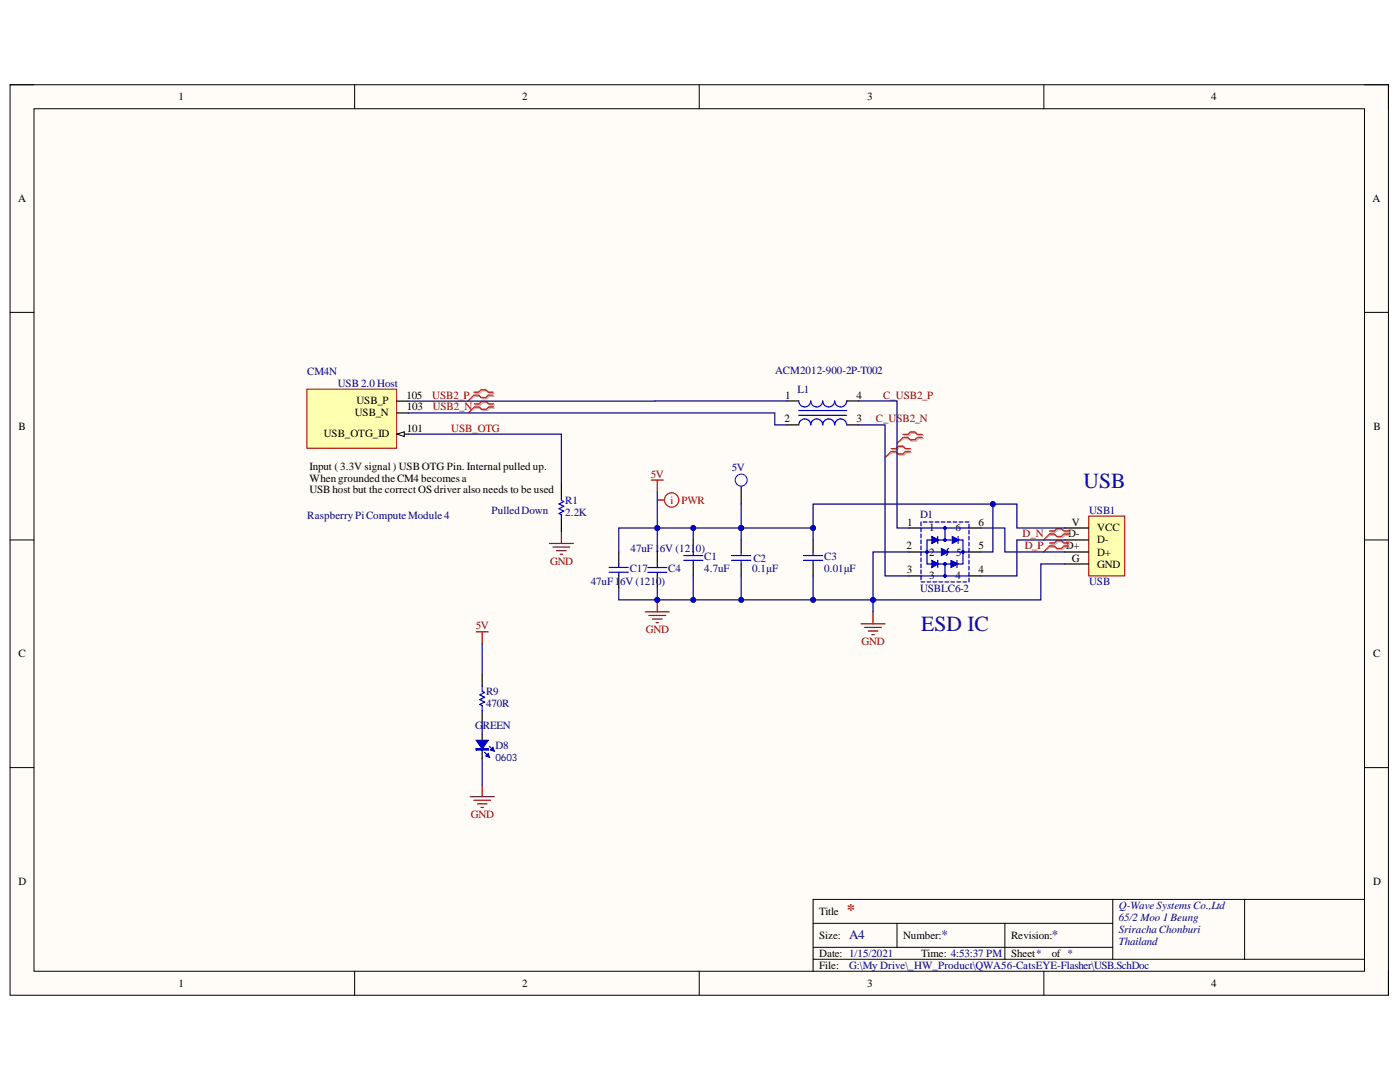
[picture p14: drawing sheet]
<svg xmlns="http://www.w3.org/2000/svg" width="279mm" height="216mm" viewBox="0 0 279 216" stroke-linecap="round" stroke-linejoin="round" font-family="sans-serif">
<defs><g id="words">
<g font-size="4.3" fill="#000080">
<text x="216.3" y="97.3">USB</text>
<text x="183.9" y="125.9">ESD IC</text>
</g>
<text font-size="3.2" fill="#800000" x="169" y="182.5">*</text>
<g font-size="2.6" fill="#000080">
<text x="169.5" y="187.4">A4</text>
<text x="187.9" y="187.4">*</text>
<text x="209.9" y="187.4">*</text>
</g>
<g font-size="2.2">
<text x="35.6" y="20">1</text>
<text x="104.2" y="20">2</text>
<text x="173" y="20">3</text>
<text x="241.7" y="20">4</text>
<text x="3.6" y="40.3">A</text>
<text x="273.9" y="40.3">A</text>
<text x="70.8" y="83.1">USB_N</text>
<text x="71.1" y="80.7">USB_P</text>
<text x="81.1" y="79.5">105</text>
<text x="81.2" y="81.9">103</text>
<text x="156.7" y="79.5">1</text>
<text x="170.9" y="79.5">4</text>
<text x="3.7" y="85.8">B</text>
<text x="64.6" y="87.3">USB_OTG_ID</text>
<text x="81.2" y="86.1">101</text>
<text x="156.5" y="84.2">2</text>
<text x="170.9" y="84.2">3</text>
<text x="274.1" y="85.8">B</text>
<text x="61.7" y="93.7">Input ( 3.3V signal ) USB OTG Pin. Internal pulled up.</text>
<text x="61.7" y="96.1">WhengroundedtheCM4 becomesa</text>
<text x="61.7" y="98.4">USB host but the correct OS driver also needs to be used</text>
<text x="181.1" y="104.9">1</text>
<text x="185.5" y="106.1">1</text>
<text x="190.7" y="106.1">6</text>
<text x="195.3" y="104.9">6</text>
<text x="213.2" y="107.2">D-</text>
<text x="213.9" y="104.9">V</text>
<text x="219" y="106.1">VCC</text>
<text x="180.9" y="109.6">2</text>
<text x="185.5" y="110.9">2</text>
<text x="190.8" y="110.9">5</text>
<text x="195.3" y="109.6">5</text>
<text x="212.7" y="109.6">D+</text>
<text x="213.9" y="112.1">G</text>
<text x="219" y="108.4">D-</text>
<text x="219" y="110.9">D+</text>
<text x="219" y="113.2">GND</text>
<text x="181" y="114.4">3</text>
<text x="185.5" y="115.6">3</text>
<text x="190.7" y="115.6">4</text>
<text x="195.3" y="114.4">4</text>
<text x="3.7" y="131.2">C</text>
<text x="274" y="131.2">C</text>
<text x="3.7" y="176.5">D</text>
<text x="274" y="176.5">D</text>
<text x="163.5" y="182.5">Title</text>
<text x="163.5" y="187.4">Size:</text>
<text x="163.5" y="190.9">Date: 1/15/2021</text>
<text x="180.2" y="187.4">Number:</text>
<text x="183.9" y="190.9">Time: 4:53:37 PM</text>
<text x="201.8" y="187.4">Revision:</text>
<text x="201.8" y="190.9">Sheet*</text>
<text x="209.9" y="190.9">of *</text>
<text x="35.6" y="196.9">1</text>
<text x="104.2" y="196.9">2</text>
<text x="163.5" y="193.3">File:</text>
<text x="173" y="196.9">3</text>
<text x="241.7" y="196.9">4</text>
</g>
<g font-size="2.2" fill="#000080">
<text x="61.3" y="74.8">CM4N</text>
<text x="67.4" y="77.2">USB 2.0 Host</text>
<text x="154.7" y="74.7">ACM2012-900-2P-T002</text>
<text x="159.2" y="78.3">L1</text>
<text x="146.1" y="93.9">5V</text>
<text x="112.8" y="100.6">R1</text>
<text x="61.3" y="103.6">RaspberryPiComputeModule4</text>
<text x="98.1" y="102.6">PulledDown</text>
<text x="112.8" y="102.9">2.2K</text>
<text x="183.6" y="103.4">D1</text>
<text x="217.4" y="102.5">USB1</text>
<text x="125.8" y="110.1">47uF16V (1210)</text>
<text x="140.6" y="111.8">C1</text>
<text x="150.4" y="112.1">C2</text>
<text x="164.5" y="111.8">C3</text>
<text x="117.9" y="116.7">47uF16V (1210)</text>
<text x="125.7" y="114.2">C17</text>
<text x="133.4" y="114.2">C4</text>
<text x="140.6" y="114.2">4.7uF</text>
<text x="150.1" y="114.2">0.1µF</text>
<text x="164.5" y="114.2">0.01µF</text>
<text x="183.6" y="118.2">USBLC6-2</text>
<text x="217.4" y="116.8">USB</text>
<text x="97" y="138.6">R9</text>
<text x="97" y="141">470R</text>
<text x="94.8" y="145.5">GREEN</text>
<text x="98.9" y="149.4">D8</text>
<text x="223.3" y="181.4">Q-Wave Systems Co.,Ltd</text>
<text x="223.3" y="183.7">65/2 Moo 1 Beung</text>
<text x="223.3" y="186.1">Sriracha Chonburi</text>
<text x="223.3" y="188.5">Thailand</text>
<text x="169.5" y="193.3">G:\My Drive\_HW_Product\QWA56-CatsEYE-Flasher\USB.SchDoc</text>
</g>
<g font-size="2.2" fill="#800000">
<text x="86.3" y="79.5">USB2_P</text>
<text x="86.3" y="81.9">USB2_N</text>
<text x="176.2" y="79.5">C_USB2_P</text>
<text x="90.1" y="86.1">USB_OTG</text>
<text x="174.8" y="84.2">C_USB2_N</text>
<text x="129.9" y="95.3">5V</text>
<text x="204.1" y="107.2">D_N</text>
<text x="109.8" y="112.7">GND</text>
<text x="204.5" y="109.6">D_P</text>
<text x="95" y="125.6">5V</text>
<text x="128.9" y="126.3">GND</text>
<text x="171.9" y="128.8">GND</text>
<text x="94" y="163.3">GND</text>
</g>
<g font-size="2.2" fill="#f00">
<text x="133.8" y="100.5">i</text>
<text x="136" y="100.5">PWR</text>
</g>
<text font-size="2" fill="#000080" x="98.9" y="151.8">0603</text>
</g></defs>
<path d="M2 16.9h275.1v181.7h-275.1z" fill-rule="evenodd" fill="#fffcf8"/>
<path d="M2 16.9h275.1v181.7h-275.1z" fill="none" stroke="#000" stroke-width=".2"/>
<path d="M6.8 21.7h265.5v172.1h-265.5z" fill-rule="evenodd" fill="#fffcf8"/>
<g fill="none" stroke="#000" stroke-width=".2">
<path d="M2 16.9h4.8M70.8 16.9v4.8M139.5 16.9v4.8M208.3 16.9v4.8M272.3 16.9h4.8v4.8M6.8 21.7h265.5v172.1h-265.5zM2 62.3h4.8M272.3 62.3h4.8M2 107.7h4.8M272.3 107.7h4.8M2 153.2h4.8M272.3 153.2h4.8"/>
<path d="M222.1 179.5v11.9M248.4 179.5v11.9M272.3 179.5h-110v14.3M70.8 193.8v4.8M139.5 193.8v4.8M162.3 184.2h59.8M162.3 191.4h110M162.3 189h59.8M179 184.2v4.8M200.5 184.2v7.2M208.3 193.8v4.8M277.1 193.8v4.8"/>
</g>
<path d="M61.3 77.7h17.9v11.8h-17.9z" fill-rule="evenodd" fill="#ffffb0"/>
<path d="M61.3 77.7h17.9v11.8h-17.9z" fill="none" stroke="#800000" stroke-width=".2"/>
<path d="M79.2 82.4h2.3M79.2 86.6h2.3" fill="none" stroke="#000" stroke-width=".24"/>
<path d="M79.2 86.6l1.5-.4v.9z" fill="#f8fcff"/>
<path d="M79.2 86.6l1.5-.4v.9z" fill="none" stroke="#000" stroke-width=".2"/>
<path d="M79.2 80h2.2M147.9 95.8v4.8M138.3 107.7v2.4M138.3 112.5v2.4M147.9 107.7v2.4M147.9 112.5v2.4M162.3 107.7v2.4M162.3 112.5v2.4" fill="none" stroke="#000" stroke-width=".24"/>
<path d="M94.8 78.5h1l.4-.5h1l.5 .5h.9M94.8 79.1h1l.4 .5h1l.5-.5h.9M94.9 80.8h1l.4-.4h1l.5 .4h.9M94.9 81.4h1l.4 .5h1l.5-.5h.9" fill="none" stroke="#d0a19e" stroke-width=".24"/>
<path d="M94.8 79.1l-1.4 .9M94.9 81.4l-1.4 1" fill="none" stroke="#d0a19e" stroke-width=".2"/>
<path d="M94.6 78.2h.9l.5-.4h1l.4 .4h1M94.6 78.8h.9l.5 .5h1l.4-.5h1M94.7 80.6h.9l.5-.5h1l.4 .5h1M94.7 81.2h.9l.5 .5h1l.4-.5h1" fill="none" stroke="#f00" stroke-width=".24"/>
<path d="M94.6 78.8l-1.2 1.2M94.7 81.2l-1.2 1.2" fill="none" stroke="#f00" stroke-width=".2"/>
<path d="M130 95.8h2.4M131.2 95.8v2.4M171.8 124.5h4.8M172.6 125.2h3.3M173.3 125.9h1.9M174 126.6h.5M174.2 122.1v2.4" fill="none" stroke="#800000" stroke-width=".24"/>
<path d="M136.4 111.8h3.9M136.4 110.9h3.9M138.3 110.1v.8M138.3 111.8v.7M146 111.8h3.8M146 110.9h3.8M147.9 110.1v.8M147.9 111.8v.7M160.4 111.8h3.8M160.4 110.9h3.8M162.3 110.1v.8M162.3 111.8v.7" fill="none" stroke="#00f" stroke-width=".24"/>
<circle cx="147.9" cy="95.8" r="1.2" fill="#fff"/>
<circle cx="147.9" cy="95.8" r="1.2" fill="none" stroke="#00f" stroke-width=".2"/>
<g fill="none" stroke="#f00" stroke-width=".24">
<path d="M131.2 99.8h1.4"/>
<circle cx="134" cy="99.8" r="1.44"/>
</g>
<path d="M181.4 105.4h2.4M181.4 110.1h2.4M181.4 114.9h2.4M193.4 105.4h2.4M193.4 110.1h2.4M193.4 114.9h2.4" fill="none" stroke="#000" stroke-width=".24"/>
<g fill="none" stroke="#00f" stroke-width=".24">
<path d="M183.8 116.1h.7M183.8 104.2v.7M183.8 106.6v.7M183.8 107.7v.8M183.8 108.9v.8M183.8 111.3v.8M183.8 112.5v.8M183.8 113.7v.8M184.3 104.2h.7M185 107.7h7.2v4.8h-7.2zM185 116.1h.7M185.4 104.2h.8"/>
<path d="M186.2 116.1h.7M186.6 104.2h.8M187.4 116.1h.7M187.8 104.2h.8M188.6 105.4v2.3M188.6 112.5v2.4M188.6 116.1h.7M189 104.2h.8M189.8 116.1h.7M190.2 104.2h.8M191 116.1h.7M191.4 104.2h.8"/>
<path d="M192.2 116.1h.7M192.6 104.2h.8M193.4 114.2v.7h-9.6v.8M193.4 109.4v.7h-9.6v.8M193.4 104.6v.8h-9.6v.7M193.4 105.8v.8M193.4 107v.7M193.4 108.2v.7M193.4 110.6v.7M193.4 111.8v.7M193.4 113v.7M193.4 115.4v.7"/>
<circle cx="185" cy="110.1" r=".24"/>
<circle cx="188.6" cy="107.8" r=".24"/>
<circle cx="188.6" cy="114.9" r=".24"/>
<circle cx="188.6" cy="105.4" r=".24"/>
<circle cx="188.6" cy="112.5" r=".24"/>
<circle cx="192.2" cy="110.1" r=".24"/>
</g>
<path d="M187.9 109.4l1.4 .7-1.4 .8z" fill="#00f"/>
<path d="M187.9 109.4l1.4 .7-1.4 .8z" fill="none" stroke="#00f" stroke-width=".2"/>
<path d="M189.3 109.4l-.2 .3v.9l-.3 .3" fill="none" stroke="#00f" stroke-width=".24"/>
<path d="M186 111.8l1.4 .7-1.4 .7z" fill="#00f"/>
<path d="M186 111.8l1.4 .7-1.4 .7z" fill="none" stroke="#00f" stroke-width=".2"/>
<path d="M187.1 111.8v1.4" fill="none" stroke="#00f" stroke-width=".24"/>
<path d="M189.8 111.8l1.4 .7-1.4 .7z" fill="#00f"/>
<path d="M189.8 111.8l1.4 .7-1.4 .7z" fill="none" stroke="#00f" stroke-width=".2"/>
<path d="M191 111.8v1.4" fill="none" stroke="#00f" stroke-width=".24"/>
<path d="M186 107l1.4 .7-1.4 .8z" fill="#00f"/>
<path d="M186 107l1.4 .7-1.4 .8z" fill="none" stroke="#00f" stroke-width=".2"/>
<path d="M187.1 107v1.5" fill="none" stroke="#00f" stroke-width=".24"/>
<path d="M190 107l1.5 .7-1.5 .8z" fill="#00f"/>
<path d="M190 107l1.5 .7-1.5 .8z" fill="none" stroke="#00f" stroke-width=".2"/>
<path d="M159.4 80a1.2 1.2 0 0 0 1.2 1.2 1.2 1.2 0 0 0 1.2-1.2 1.19 1.19 0 0 0 1.2 1.2 1.19 1.19 0 0 0 1.2-1.2 1.2 1.2 0 0 0 1.2 1.2 1.2 1.2 0 0 0 1.2-1.2 1.19 1.19 0 0 0 1.2 1.2 1.19 1.19 0 0 0 1.2-1.2M159.4 84.8a1.2 1.2 0 0 1 1.2-1.2 1.2 1.2 0 0 1 1.2 1.2 1.19 1.19 0 0 1 1.2-1.2 1.19 1.19 0 0 1 1.2 1.2 1.2 1.2 0 0 1 1.2-1.2 1.2 1.2 0 0 1 1.2 1.2 1.19 1.19 0 0 1 1.2-1.2 1.19 1.19 0 0 1 1.2 1.2M129.3 114.2h3.8M129.3 113.2h3.8M131.2 112.5v.7M131.2 114.2v.7M191.2 107v1.5" fill="none" stroke="#00f" stroke-width=".24"/>
<path d="M157 80h2.4M157 84.8h2.4M169 80h2.4M169 84.8h2.4M131.2 110.1v2.4M131.2 114.9v2.4" fill="none" stroke="#000" stroke-width=".24"/>
<path d="M159.4 82.9h9.6M159.4 81.9h9.6" fill="none" stroke="#0000bf" stroke-width=".24"/>
<path d="M131.2 119.7v2.4M128.8 122.1h4.8M129.5 122.8h3.3M130.2 123.5h1.9M130.9 124.2h.5" fill="none" stroke="#800000" stroke-width=".24"/>
<circle cx="131.2" cy="119.7" r=".48" fill="#000080"/>
<circle cx="131.2" cy="119.7" r=".48" fill="none" stroke="#000080" stroke-width=".2"/>
<path d="M217.3 103h7.2v11.9h-7.2z" fill-rule="evenodd" fill="#ffffb0"/>
<path d="M217.3 103h7.2v11.9h-7.2z" fill="none" stroke="#800000" stroke-width=".2"/>
<path d="M112 96.5v2.4M112 103.7v2.4M123.5 110.1v2.4M123.5 114.9v2.4M212.5 105.4h4.8M212.5 107.7h4.8M212.5 110.1h4.8M212.5 112.5h4.8M96.2 134.6v2.4M96.2 141.8v2.3M96.2 146.5v1.2M96.2 149.4v1.9" fill="none" stroke="#000" stroke-width=".24"/>
<path d="M109.6 108.4h4.8M110.4 109.2h3.3M111.1 109.9h1.9M111.8 110.6h.5M112 106.1v2.3" fill="none" stroke="#800000" stroke-width=".24"/>
<path d="M112 98.9v.9l.5 .3-.9 .5 .9 .4-.9 .5 .9 .5-.9 .5 .4 .2v1M121.6 114.2h3.8M121.6 113.2h3.8M123.5 112.5v.7M123.5 114.2v.7M96.2 137v.9l.5 .3-.9 .5 .9 .4-.9 .5 .9 .5-.9 .5 .4 .2v1" fill="none" stroke="#00f" stroke-width=".24"/>
<path d="M178.1 89.7h.9l.5-.4h1l.4 .4h1M178.1 90.3h.9l.5 .5h1l.4-.5h1M180.5 86.9h.9l.5-.5h.9l.5 .5h1M180.5 87.5h.9l.5 .5h.9l.5-.5h1M209.7 106.2h.9l.5-.5h1l.5 .5h.9M209.7 106.8h.9l.5 .5h1l.5-.5h.9M209.7 108.6h.9l.5-.5h1l.5 .5h.9M209.7 109.2h.9l.5 .5h1l.5-.5h.9" fill="none" stroke="#d0a19e" stroke-width=".24"/>
<path d="M178.1 90.3l-1.5 1M180.5 87.5l-1.5 1M209.7 106.8l-1.5 .9M209.7 109.2l-1.5 .9" fill="none" stroke="#d0a19e" stroke-width=".2"/>
<path d="M177.8 89.5h1l.5-.5h.9l.5 .5h1M177.8 90.1h1l.5 .5h.9l.5-.5h1M180.2 86.7h1l.5-.5h.9l.5 .5h.9M180.2 87.3h1l.5 .5h.9l.5-.5h.9M209.4 106h1l.5-.5h.9l.5 .5h1M209.4 106.6h1l.5 .4h.9l.5-.4h1M209.4 108.3h1l.5-.4h.9l.5 .4h1M209.4 108.9h1l.5 .5h.9l.5-.5h1" fill="none" stroke="#f00" stroke-width=".24"/>
<path d="M177.8 90.1l-1.2 1.2M180.2 87.3l-1.2 1.2M209.4 106.6l-1.2 1.1M209.4 108.9l-1.2 1.2" fill="none" stroke="#f00" stroke-width=".2"/>
<path d="M95 147.7h2.4l-1.2 1.7z" fill="#00f"/>
<path d="M95 147.7h2.4l-1.2 1.7zM96.7 150.1l1 1M97.7 148.9l.9 1" fill="none" stroke="#00f" stroke-width=".24"/>
<path d="M97 150.8l.4-.4 .3 .7z" fill="#00f"/>
<path d="M97 150.8l.4-.4 .3 .7z" fill="none" stroke="#00f" stroke-width=".24"/>
<path d="M97.9 149.6l.5-.4 .2 .7z" fill="#00f"/>
<path d="M95 149.4h2.4v.2h-2.4zM95 149.5h2.4M97.9 149.6l.5-.4 .2 .7z" fill="none" stroke="#00f" stroke-width=".24"/>
<path d="M95 149.4h2.4v.2h-2.4z" fill="none" stroke="#00f" stroke-width=".2"/>
<path d="M95 126.1h2.4M96.2 126.1v2.4M93.8 159h4.8M94.6 159.7h3.3M96.2 156.6v2.4M95.3 160.4h1.9M96 161.1h.5" fill="none" stroke="#800000" stroke-width=".24"/>
<path d="M147.9 100.6v4.8" fill="none" stroke="#000080" stroke-width=".24"/>
<circle cx="147.9" cy="105.4" r=".48" fill="#000080"/>
<circle cx="147.9" cy="105.4" r=".48" fill="none" stroke="#000080" stroke-width=".2"/>
<path d="M81.5 86.6h30.5v9.9M81.5 82.4h73.1v2.4h2.4M157 80h-75.6M123.5 117.3v2.4h7.7" fill="none" stroke="#000080" stroke-width=".24"/>
<circle cx="131.2" cy="119.7" r=".48" fill="#000080"/>
<circle cx="131.2" cy="119.7" r=".48" fill="none" stroke="#000080" stroke-width=".2"/>
<path d="M131.2 105.4h-7.7v4.7" fill="none" stroke="#000080" stroke-width=".24"/>
<circle cx="131.2" cy="105.4" r=".48" fill="#000080"/>
<circle cx="131.2" cy="105.4" r=".48" fill="none" stroke="#000080" stroke-width=".2"/>
<path d="M131.2 117.3v2.4h7.1" fill="none" stroke="#000080" stroke-width=".24"/>
<circle cx="138.4" cy="119.7" r=".48" fill="#000080"/>
<circle cx="138.4" cy="119.7" r=".48" fill="none" stroke="#000080" stroke-width=".2"/>
<circle cx="131.2" cy="119.7" r=".48" fill="#000080"/>
<circle cx="131.2" cy="119.7" r=".48" fill="none" stroke="#000080" stroke-width=".2"/>
<path d="M131.2 98.2v7.2h7.1" fill="none" stroke="#000080" stroke-width=".24"/>
<circle cx="131.2" cy="105.4" r=".48" fill="#000080"/>
<circle cx="131.2" cy="105.4" r=".48" fill="none" stroke="#000080" stroke-width=".2"/>
<circle cx="138.4" cy="105.4" r=".48" fill="#000080"/>
<circle cx="138.4" cy="105.4" r=".48" fill="none" stroke="#000080" stroke-width=".2"/>
<path d="M138.3 114.9v4.8h9.6v-4.8" fill="none" stroke="#000080" stroke-width=".24"/>
<circle cx="138.4" cy="119.7" r=".48" fill="#000080"/>
<circle cx="138.4" cy="119.7" r=".48" fill="none" stroke="#000080" stroke-width=".2"/>
<circle cx="147.9" cy="119.7" r=".48" fill="#000080"/>
<circle cx="147.9" cy="119.7" r=".48" fill="none" stroke="#000080" stroke-width=".2"/>
<path d="M147.9 105.4h-9.6v2.3" fill="none" stroke="#000080" stroke-width=".24"/>
<circle cx="147.9" cy="105.4" r=".48" fill="#000080"/>
<circle cx="147.9" cy="105.4" r=".48" fill="none" stroke="#000080" stroke-width=".2"/>
<circle cx="138.4" cy="105.4" r=".48" fill="#000080"/>
<circle cx="138.4" cy="105.4" r=".48" fill="none" stroke="#000080" stroke-width=".2"/>
<path d="M162.3 114.9v4.8h-14.4" fill="none" stroke="#000080" stroke-width=".24"/>
<circle cx="162.3" cy="119.7" r=".48" fill="#000080"/>
<circle cx="162.3" cy="119.7" r=".48" fill="none" stroke="#000080" stroke-width=".2"/>
<circle cx="147.9" cy="119.7" r=".48" fill="#000080"/>
<circle cx="147.9" cy="119.7" r=".48" fill="none" stroke="#000080" stroke-width=".2"/>
<path d="M147.9 105.4h14.4" fill="none" stroke="#000080" stroke-width=".24"/>
<circle cx="147.9" cy="105.4" r=".48" fill="#000080"/>
<circle cx="147.9" cy="105.4" r=".48" fill="none" stroke="#000080" stroke-width=".2"/>
<circle cx="162.3" cy="105.4" r=".48" fill="#000080"/>
<circle cx="162.3" cy="105.4" r=".48" fill="none" stroke="#000080" stroke-width=".2"/>
<path d="M162.3 119.7h11.9v2.4" fill="none" stroke="#000080" stroke-width=".24"/>
<circle cx="162.3" cy="119.7" r=".48" fill="#000080"/>
<circle cx="162.3" cy="119.7" r=".48" fill="none" stroke="#000080" stroke-width=".2"/>
<circle cx="174.2" cy="119.7" r=".48" fill="#000080"/>
<circle cx="174.2" cy="119.7" r=".48" fill="none" stroke="#000080" stroke-width=".2"/>
<path d="M212.5 105.4h-9.6v-4.8h-40.6v7.1" fill="none" stroke="#000080" stroke-width=".24"/>
<circle cx="162.3" cy="105.4" r=".48" fill="#000080"/>
<circle cx="162.3" cy="105.4" r=".48" fill="none" stroke="#000080" stroke-width=".2"/>
<circle cx="198.2" cy="100.6" r=".48" fill="#000080"/>
<circle cx="198.2" cy="100.6" r=".48" fill="none" stroke="#000080" stroke-width=".2"/>
<path d="M171.4 84.8h5.2v30.1h4.8M171.4 80h7.6v25.4h2.4M181.4 110.1h-7.2v9.6h33.5v-7.2h4.8" fill="none" stroke="#000080" stroke-width=".24"/>
<circle cx="174.2" cy="119.7" r=".48" fill="#000080"/>
<circle cx="174.2" cy="119.7" r=".48" fill="none" stroke="#000080" stroke-width=".2"/>
<path d="M198.2 100.6v9.5h-2.4M212.5 107.7h-9.6v7.2h-7.1" fill="none" stroke="#000080" stroke-width=".24"/>
<circle cx="198.2" cy="100.6" r=".48" fill="#000080"/>
<circle cx="198.2" cy="100.6" r=".48" fill="none" stroke="#000080" stroke-width=".2"/>
<path d="M131.2 105.4v4.7M195.8 105.4h4.7v4.7h12M96.2 128.5v6.1M96.2 144.1v2.4M96.2 151.3v5.3" fill="none" stroke="#000080" stroke-width=".24"/>
<circle cx="131.2" cy="105.4" r=".48" fill="#000080"/>
<circle cx="131.2" cy="105.4" r=".48" fill="none" stroke="#000080" stroke-width=".2"/>
<path d="M147.9 105.4v2.3" fill="none" stroke="#000080" stroke-width=".24"/>
<circle cx="147.9" cy="105.4" r=".48" fill="#000080"/>
<circle cx="147.9" cy="105.4" r=".48" fill="none" stroke="#000080" stroke-width=".2"/>
<use href="#words"/>
</svg>
